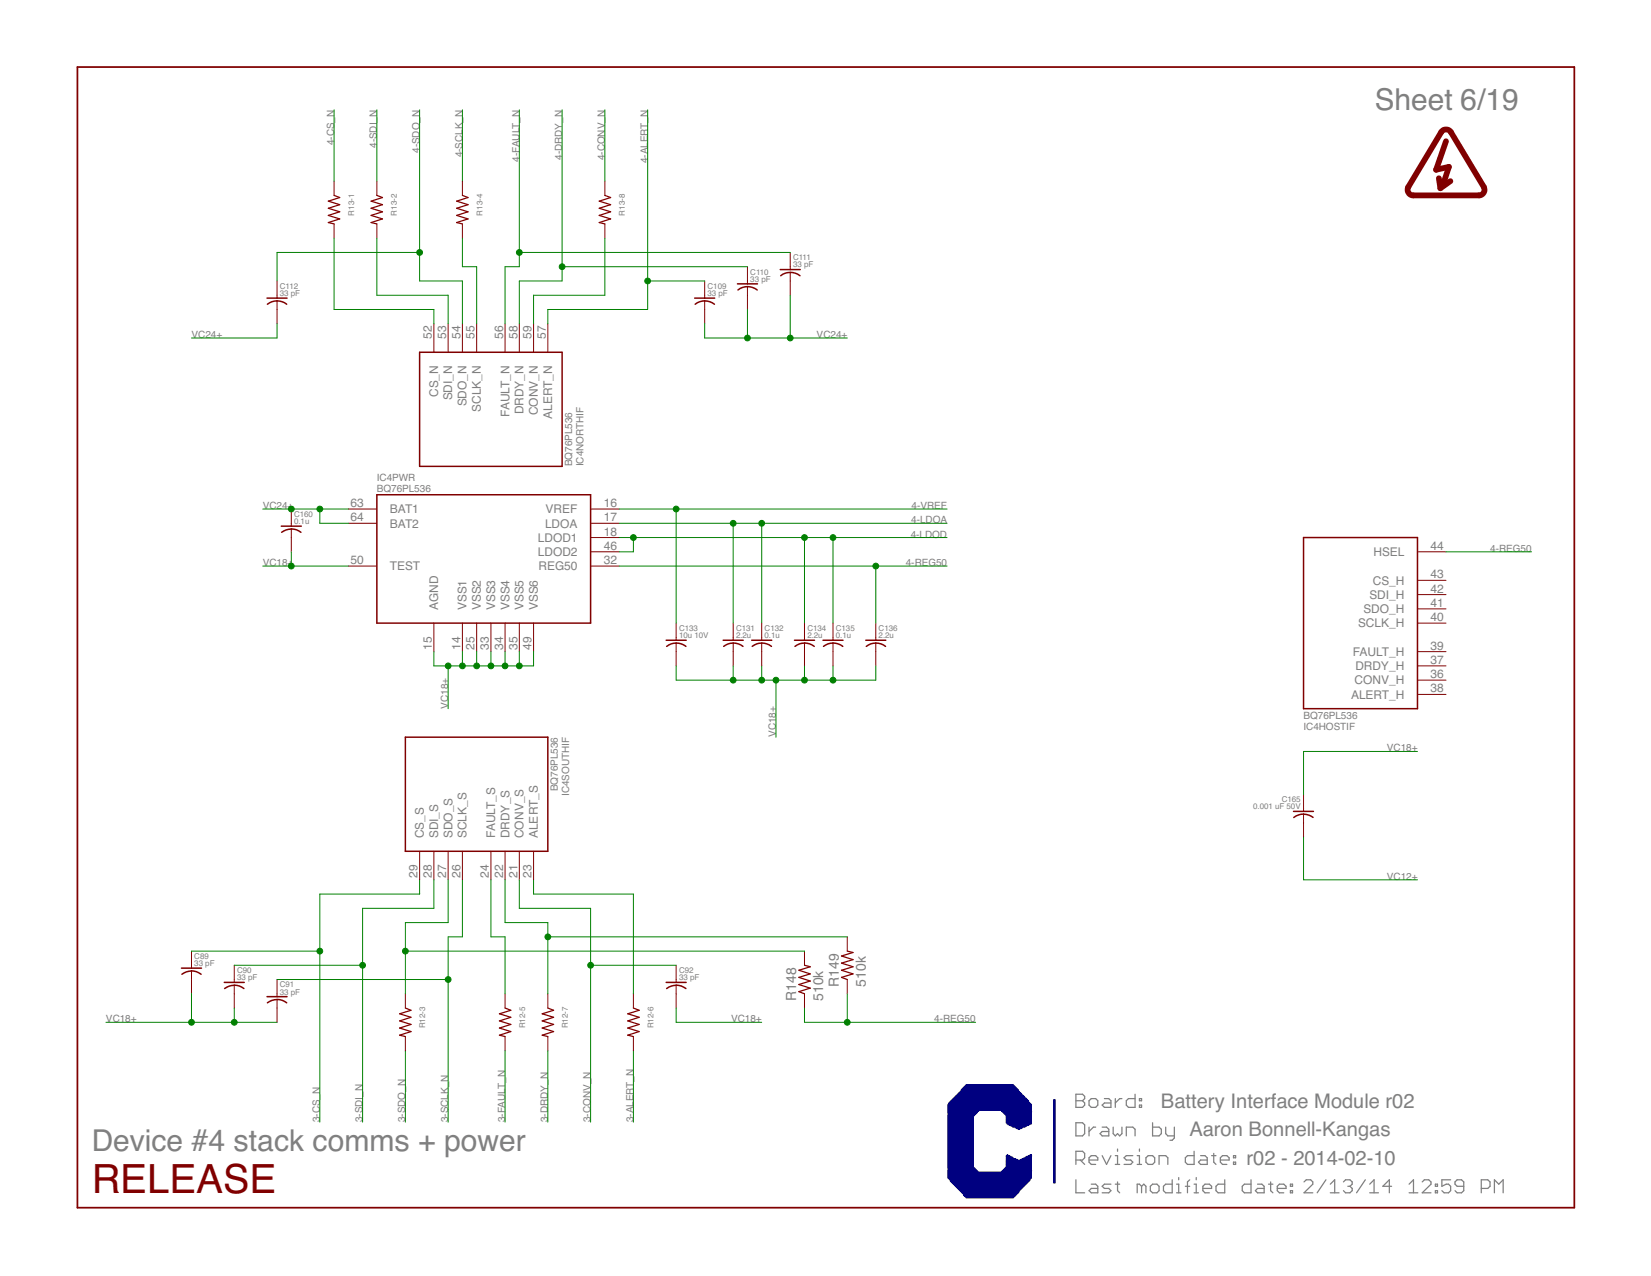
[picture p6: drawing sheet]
<svg xmlns="http://www.w3.org/2000/svg" width="279mm" height="216mm" viewBox="0 0 279 216" stroke-linecap="round" stroke-linejoin="round" font-family="sans-serif">
<defs><g id="words">
<text font-size="6.8" fill="#800000" x="15.5" y="201.9">RELEASE</text>
<g font-size="5.1" fill="#808080">
<text x="232.7" y="18.6">Sheet 6/19</text>
<text x="15.5" y="194.7">Device #4 stack comms + power</text>
</g>
<g font-size="3.4" fill="#808080">
<text x="196.5" y="187.5">Battery Interface Module r02</text>
<text x="201.3" y="192.3">Aaron Bonnell-Kangas</text>
<text x="210.9" y="197.1">r02 - 2014-02-10</text>
</g>
<g font-size="2.4" fill="#808080">
<text x="142" y="167" transform="rotate(-90 142 167)">R149</text>
<text x="146.5" y="167" transform="rotate(-90 146.5 167)">510k</text>
<text x="134.7" y="169.4" transform="rotate(-90 134.7 169.4)">R148</text>
<text x="139.3" y="169.4" transform="rotate(-90 139.3 169.4)">510k</text>
</g>
<g font-size="2" fill="#808080">
<text x="73.1" y="57.4" transform="rotate(-90 73.1 57.4)">52</text>
<text x="75.5" y="57.4" transform="rotate(-90 75.5 57.4)">53</text>
<text x="77.9" y="57.4" transform="rotate(-90 77.9 57.4)">54</text>
<text x="80.3" y="57.4" transform="rotate(-90 80.3 57.4)">55</text>
<text x="85.1" y="57.4" transform="rotate(-90 85.1 57.4)">56</text>
<text x="87.6" y="57.4" transform="rotate(-90 87.6 57.4)">58</text>
<text x="90" y="57.4" transform="rotate(-90 90 57.4)">59</text>
<text x="92.4" y="57.4" transform="rotate(-90 92.4 57.4)">57</text>
<text x="74.1" y="67.2" transform="rotate(-90 74.1 67.2)">CS_N</text>
<text x="76.5" y="67.7" transform="rotate(-90 76.5 67.7)">SDI_N</text>
<text x="79" y="68.7" transform="rotate(-90 79 68.7)">SDO_N</text>
<text x="81.4" y="69.7" transform="rotate(-90 81.4 69.7)">SCLK_N</text>
<text x="86.2" y="70.6" transform="rotate(-90 86.2 70.6)">FAULT_N</text>
<text x="88.6" y="70.1" transform="rotate(-90 88.6 70.1)">DRDY_N</text>
<text x="91" y="70.3" transform="rotate(-90 91 70.3)">CONV_N</text>
<text x="93.4" y="70.9" transform="rotate(-90 93.4 70.9)">ALERT_N</text>
<text x="59.3" y="85.8">63</text>
<text x="59.3" y="88.2">64</text>
<text x="66" y="86.9">BAT1</text>
<text x="66" y="89.3">BAT2</text>
<text x="92.2" y="89.3">LDOA</text>
<text x="92.3" y="86.9">VREF</text>
<text x="102.2" y="85.8">16</text>
<text x="102.2" y="88.2">17</text>
<text x="59.3" y="95.4">50</text>
<text x="91" y="91.7">LDOD1</text>
<text x="91" y="94.1">LDOD2</text>
<text x="102.2" y="90.6">18</text>
<text x="102.2" y="93">46</text>
<text x="102.2" y="95.4">32</text>
<text x="232.4" y="94.1">HSEL</text>
<text x="242.1" y="93">44</text>
<text x="66" y="96.5">TEST</text>
<text x="91.1" y="96.5">REG50</text>
<text x="231.8" y="101.3">SDI_H</text>
<text x="232.3" y="98.9">CS_H</text>
<text x="242.1" y="100.3">42</text>
<text x="242.1" y="97.9">43</text>
<text x="74.1" y="103.2" transform="rotate(-90 74.1 103.2)">AGND</text>
<text x="79" y="103.2" transform="rotate(-90 79 103.2)">VSS1</text>
<text x="81.4" y="103.2" transform="rotate(-90 81.4 103.2)">VSS2</text>
<text x="83.8" y="103.2" transform="rotate(-90 83.8 103.2)">VSS3</text>
<text x="86.2" y="103.2" transform="rotate(-90 86.2 103.2)">VSS4</text>
<text x="88.6" y="103.2" transform="rotate(-90 88.6 103.2)">VSS5</text>
<text x="91" y="103.2" transform="rotate(-90 91 103.2)">VSS6</text>
<text x="229.8" y="106.2">SCLK_H</text>
<text x="230.7" y="103.7">SDO_H</text>
<text x="242.1" y="105.1">40</text>
<text x="242.1" y="102.7">41</text>
<text x="73.1" y="109.9" transform="rotate(-90 73.1 109.9)">15</text>
<text x="77.9" y="109.9" transform="rotate(-90 77.9 109.9)">14</text>
<text x="80.3" y="109.9" transform="rotate(-90 80.3 109.9)">25</text>
<text x="82.7" y="109.9" transform="rotate(-90 82.7 109.9)">33</text>
<text x="85.1" y="109.9" transform="rotate(-90 85.1 109.9)">34</text>
<text x="87.6" y="109.9" transform="rotate(-90 87.6 109.9)">35</text>
<text x="90" y="109.9" transform="rotate(-90 90 109.9)">49</text>
<text x="228.9" y="111">FAULT_H</text>
<text x="229.4" y="113.4">DRDY_H</text>
<text x="242.1" y="112.3">37</text>
<text x="242.1" y="109.9">39</text>
<text x="228.6" y="118.2">ALERT_H</text>
<text x="229.2" y="115.8">CONV_H</text>
<text x="242.1" y="114.7">36</text>
<text x="242.1" y="117.2">38</text>
<text x="71.7" y="141.8" transform="rotate(-90 71.7 141.8)">CS_S</text>
<text x="74.1" y="141.8" transform="rotate(-90 74.1 141.8)">SDI_S</text>
<text x="76.6" y="141.8" transform="rotate(-90 76.6 141.8)">SDO_S</text>
<text x="79" y="141.8" transform="rotate(-90 79 141.8)">SCLK_S</text>
<text x="83.8" y="141.8" transform="rotate(-90 83.8 141.8)">FAULT_S</text>
<text x="86.2" y="141.8" transform="rotate(-90 86.2 141.8)">DRDY_S</text>
<text x="88.6" y="141.8" transform="rotate(-90 88.6 141.8)">CONV_S</text>
<text x="91" y="141.8" transform="rotate(-90 91 141.8)">ALERT_S</text>
<text x="70.7" y="148.5" transform="rotate(-90 70.7 148.5)">29</text>
<text x="73.1" y="148.5" transform="rotate(-90 73.1 148.5)">28</text>
<text x="75.5" y="148.5" transform="rotate(-90 75.5 148.5)">27</text>
<text x="77.9" y="148.5" transform="rotate(-90 77.9 148.5)">26</text>
<text x="82.7" y="148.5" transform="rotate(-90 82.7 148.5)">24</text>
<text x="85.1" y="148.5" transform="rotate(-90 85.1 148.5)">22</text>
<text x="87.6" y="148.5" transform="rotate(-90 87.6 148.5)">21</text>
<text x="90" y="148.5" transform="rotate(-90 90 148.5)">23</text>
</g>
<g font-size="1.7" fill="#808080">
<text x="56.5" y="24.6" transform="rotate(-90 56.5 24.6)">4-CS_N</text>
<text x="63.8" y="25" transform="rotate(-90 63.8 25)">4-SDI_N</text>
<text x="71" y="25.9" transform="rotate(-90 71 25.9)">4-SDO_N</text>
<text x="78.2" y="26.6" transform="rotate(-90 78.2 26.6)">4-SCLK_N</text>
<text x="87.9" y="27.4" transform="rotate(-90 87.9 27.4)">4-FAULT_N</text>
<text x="95.1" y="27" transform="rotate(-90 95.1 27)">4-DRDY_N</text>
<text x="102.4" y="27.1" transform="rotate(-90 102.4 27.1)">4-CONV_N</text>
<text x="109.6" y="27.6" transform="rotate(-90 109.6 27.6)">4-ALERT_N</text>
<text x="32.4" y="57.2">VC24+</text>
<text x="138.2" y="57.2">VC24+</text>
<text x="63.8" y="83.2">BQ76PL536</text>
<text x="63.8" y="81.3">IC4PWR</text>
<text x="96.8" y="78.9" transform="rotate(-90 96.8 78.9)">BQ76PL536</text>
<text x="98.8" y="78.9" transform="rotate(-90 98.8 78.9)">IC4NORTHIF</text>
<text x="44.5" y="86.1">VC24+</text>
<text x="154.2" y="88.5">4-LDOA</text>
<text x="154.3" y="86.1">4-VREF</text>
<text x="44.5" y="95.8">VC18+</text>
<text x="153.3" y="95.8">4-REG50</text>
<text x="154.1" y="91">4-LDOD</text>
<text x="252.2" y="93.4">4-REG50</text>
<text x="75.8" y="119.9" transform="rotate(-90 75.8 119.9)">VC18+</text>
<text x="131.3" y="124.7" transform="rotate(-90 131.3 124.7)">VC18+</text>
<text x="220.6" y="121.6">BQ76PL536</text>
<text x="220.6" y="123.5">IC4HOSTIF</text>
<text x="234.7" y="127.1">VC18+</text>
<text x="94.4" y="133.9" transform="rotate(-90 94.4 133.9)">BQ76PL536</text>
<text x="96.3" y="134.7" transform="rotate(-90 96.3 134.7)">IC4SOUTHIF</text>
<text x="234.7" y="148.9">VC12+</text>
<text x="17.9" y="173">VC18+</text>
<text x="123.7" y="173">VC18+</text>
<text x="158.1" y="173">4-REG50</text>
<text x="54.1" y="189.9" transform="rotate(-90 54.1 189.9)">3-CS_N</text>
<text x="61.4" y="189.9" transform="rotate(-90 61.4 189.9)">3-SDI_N</text>
<text x="68.6" y="189.9" transform="rotate(-90 68.6 189.9)">3-SDO_N</text>
<text x="75.8" y="189.9" transform="rotate(-90 75.8 189.9)">3-SCLK_N</text>
<text x="85.5" y="189.9" transform="rotate(-90 85.5 189.9)">3-FAULT_N</text>
<text x="92.7" y="189.9" transform="rotate(-90 92.7 189.9)">3-DRDY_N</text>
<text x="100" y="189.9" transform="rotate(-90 100 189.9)">3-CONV_N</text>
<text x="107.2" y="189.9" transform="rotate(-90 107.2 189.9)">3-ALERT_N</text>
</g>
<g font-size="1.4" fill="#808080">
<text x="59.9" y="36.5" transform="rotate(-90 59.9 36.5)">R13-1</text>
<text x="67.2" y="36.5" transform="rotate(-90 67.2 36.5)">R13-2</text>
<text x="81.6" y="36.5" transform="rotate(-90 81.6 36.5)">R13-4</text>
<text x="105.8" y="36.5" transform="rotate(-90 105.8 36.5)">R13-8</text>
<text x="127" y="47.7">33 pF</text>
<text x="127" y="46.5">C110</text>
<text x="134.2" y="45.2">33 pF</text>
<text x="134.2" y="44">C111</text>
<text x="47.4" y="50.1">33 pF</text>
<text x="47.4" y="48.9">C112</text>
<text x="119.7" y="50.1">33 pF</text>
<text x="119.7" y="48.9">C109</text>
<text x="49.8" y="88.7">0.1u</text>
<text x="49.8" y="87.5">C160</text>
<text x="114.9" y="108">10u 10V</text>
<text x="114.9" y="106.8">C133</text>
<text x="124.6" y="108">2.2u</text>
<text x="124.6" y="106.8">C131</text>
<text x="129.4" y="108">0.1u</text>
<text x="129.4" y="106.8">C132</text>
<text x="136.6" y="108">2.2u</text>
<text x="136.6" y="106.8">C134</text>
<text x="141.5" y="108">0.1u</text>
<text x="141.5" y="106.8">C135</text>
<text x="148.7" y="108">2.2u</text>
<text x="148.7" y="106.8">C136</text>
<text x="212.1" y="136.9">0.001 uF 50V</text>
<text x="216.9" y="135.7">C165</text>
<text x="32.9" y="163.5">33 pF</text>
<text x="32.9" y="162.2">C89</text>
<text x="40.1" y="165.9">33 pF</text>
<text x="40.1" y="164.7">C90</text>
<text x="47.4" y="167.1">C91</text>
<text x="114.9" y="165.9">33 pF</text>
<text x="114.9" y="164.7">C92</text>
<text x="47.4" y="168.3">33 pF</text>
<text x="72" y="174" transform="rotate(-90 72 174)">R12-3</text>
<text x="88.9" y="174" transform="rotate(-90 88.9 174)">R12-5</text>
<text x="96.1" y="174" transform="rotate(-90 96.1 174)">R12-7</text>
<text x="110.6" y="174" transform="rotate(-90 110.6 174)">R12-6</text>
</g>
</g></defs>
<g fill="#808080" stroke="#808080" stroke-width=".21">
<path d="M182.1 185.1v2.3z"/>
<path d="M182.1 185.1h1.1z"/>
<path d="M183.2 185.1l.4 .4z"/>
<path d="M183.6 185.5v.4z"/>
<path d="M183.6 185.9l-.4 .3z"/>
<path d="M183.2 186.2l.4 .4z"/>
<path d="M183.6 186.6v.4z"/>
<path d="M183.6 187l-.4 .4z"/>
<path d="M182.1 187.4h1.1z"/>
<path d="M182.1 186.2h1.1z"/>
<path d="M184.7 187.4h.7z"/>
<path d="M185.8 187l-.4 .4z"/>
<path d="M185.8 186.2v.8z"/>
<path d="M185.4 185.9l.4 .3z"/>
<path d="M184.7 185.9h.7z"/>
<path d="M184.3 186.2l.4-.3z"/>
<path d="M184.3 186.2v.8z"/>
<path d="M184.3 187l.4 .4z"/>
<path d="M186.9 185.9h.7z"/>
<path d="M187.6 185.9l.4 .3z"/>
<path d="M188 186.2v1.2z"/>
<path d="M186.9 187.4h1.1z"/>
<path d="M186.5 187l.4 .4z"/>
<path d="M186.5 187l.4-.4z"/>
<path d="M186.9 186.6h1.1z"/>
<path d="M188.7 185.9v1.5z"/>
<path d="M188.7 186.6l.8-.7z"/>
<path d="M189.5 185.9h.4z"/>
<path d="M192.1 185.1v2.3z"/>
<path d="M191 187.4h1.1z"/>
<path d="M190.6 187l.4 .4z"/>
<path d="M190.6 186.2v.8z"/>
<path d="M190.6 186.2l.4-.3z"/>
<path d="M191 185.9h1.1z"/>
<path d="M192.8 185.9h.4z"/>
<path d="M193.2 185.9v.3z"/>
<path d="M192.8 186.2h.4z"/>
<path d="M192.8 185.9v.3z"/>
<path d="M192.8 187h.4z"/>
<path d="M193.2 187v.4z"/>
<path d="M192.8 187.4h.4z"/>
<path d="M192.8 187v.4z"/>
<path d="M182.1 194.8v2.2z"/>
<path d="M182.1 194.8h1.1z"/>
<path d="M183.2 194.8l.4 .4z"/>
<path d="M183.6 195.2v.7z"/>
<path d="M183.6 195.9l-.4 .4z"/>
<path d="M182.1 196.3h1.1z"/>
<path d="M182.8 196.3l.8 .7z"/>
<path d="M184.7 197h.7z"/>
<path d="M184.3 196.6l.4 .4z"/>
<path d="M184.3 195.9v.7z"/>
<path d="M184.3 195.9l.4-.4z"/>
<path d="M184.7 195.5h.7z"/>
<path d="M185.4 195.5l.4 .4z"/>
<path d="M185.8 195.9v.4z"/>
<path d="M184.3 196.3h1.5z"/>
<path d="M186.5 195.5l.8 1.5z"/>
<path d="M188 195.5l-.7 1.5z"/>
<path d="M188.7 195.5h.4z"/>
<path d="M189.1 195.5v1.5z"/>
<path d="M188.7 197h.8z"/>
<path d="M189.1 194.4v.4z"/>
<path d="M190.2 197h1.1z"/>
<path d="M191.7 196.6l-.4 .4z"/>
<path d="M191.3 196.3l.4 .3z"/>
<path d="M190.6 196.3h.7z"/>
<path d="M190.2 195.9l.4 .4z"/>
<path d="M190.2 195.9l.4-.4z"/>
<path d="M190.6 195.5h1.1z"/>
<path d="M192.4 195.5h.4z"/>
<path d="M192.8 195.5v1.5z"/>
<path d="M192.4 197h.8z"/>
<path d="M192.8 194.4v.4z"/>
<path d="M194.3 197h.8z"/>
<path d="M195.4 196.6l-.3 .4z"/>
<path d="M195.4 195.9v.7z"/>
<path d="M195.1 195.5l.3 .4z"/>
<path d="M194.3 195.5h.8z"/>
<path d="M193.9 195.9l.4-.4z"/>
<path d="M193.9 195.9v.7z"/>
<path d="M193.9 196.6l.4 .4z"/>
<path d="M196.2 195.5v1.5z"/>
<path d="M196.2 195.5h1.1z"/>
<path d="M197.3 195.5l.3 .4z"/>
<path d="M197.6 195.9v1.1z"/>
<path d="M202.1 194.8v2.2z"/>
<path d="M201 197h1.1z"/>
<path d="M200.6 196.6l.4 .4z"/>
<path d="M200.6 195.9v.7z"/>
<path d="M200.6 195.9l.4-.4z"/>
<path d="M201 195.5h1.1z"/>
<path d="M203.2 195.5h.7z"/>
<path d="M203.9 195.5l.4 .4z"/>
<path d="M204.3 195.9v1.1z"/>
<path d="M203.2 197h1.1z"/>
<path d="M202.8 196.6l.4 .4z"/>
<path d="M202.8 196.6l.4-.3z"/>
<path d="M203.2 196.3h1.1z"/>
<path d="M205.4 195.2v1.4z"/>
<path d="M205.4 196.6l.4 .4z"/>
<path d="M205 195.5h.8z"/>
<path d="M206.9 197h.7z"/>
<path d="M206.5 196.6l.4 .4z"/>
<path d="M206.5 195.9v.7z"/>
<path d="M206.9 195.5l-.4 .4z"/>
<path d="M206.9 195.5h.7z"/>
<path d="M207.6 195.5l.4 .4z"/>
<path d="M208 195.9v.4z"/>
<path d="M206.5 196.3h1.5z"/>
<path d="M208.7 195.5h.4z"/>
<path d="M209.1 195.5v.4z"/>
<path d="M208.7 195.9h.4z"/>
<path d="M208.7 195.5v.4z"/>
<path d="M208.7 196.6h.4z"/>
<path d="M209.1 196.6v.4z"/>
<path d="M208.7 197h.4z"/>
<path d="M208.7 196.6v.4z"/>
<path d="M182.1 199.6v2.2z"/>
<path d="M182.1 201.8h1.5z"/>
<path d="M184.7 200.4h.7z"/>
<path d="M185.4 200.4l.4 .3z"/>
<path d="M185.8 200.7v1.1z"/>
<path d="M184.7 201.8h1.1z"/>
<path d="M184.3 201.5l.4 .3z"/>
<path d="M184.3 201.5l.4-.4z"/>
<path d="M184.7 201.1h1.1z"/>
<path d="M186.5 201.8h1.1z"/>
<path d="M187.6 201.8l.4-.3z"/>
<path d="M187.6 201.1l.4 .4z"/>
<path d="M186.9 201.1h.7z"/>
<path d="M186.5 200.7l.4 .4z"/>
<path d="M186.5 200.7l.4-.3z"/>
<path d="M186.9 200.4h1.1z"/>
<path d="M189.1 200v1.5z"/>
<path d="M189.1 201.5l.4 .3z"/>
<path d="M188.7 200.4h.8z"/>
<path d="M192.4 200.4v1.4z"/>
<path d="M192.4 200.4h.4z"/>
<path d="M192.8 200.4l.4 .3z"/>
<path d="M193.2 200.7v1.1z"/>
<path d="M193.2 200.7l.4-.3z"/>
<path d="M193.6 200.4l.3 .3z"/>
<path d="M193.9 200.7v1.1z"/>
<path d="M195.1 201.8h.7z"/>
<path d="M195.8 201.8l.4-.3z"/>
<path d="M196.2 200.7v.8z"/>
<path d="M195.8 200.4l.4 .3z"/>
<path d="M195.1 200.4h.7z"/>
<path d="M194.7 200.7l.4-.3z"/>
<path d="M194.7 200.7v.8z"/>
<path d="M194.7 201.5l.4 .3z"/>
<path d="M198.4 199.6v2.2z"/>
<path d="M197.3 201.8h1.1z"/>
<path d="M196.9 201.5l.4 .3z"/>
<path d="M196.9 200.7v.8z"/>
<path d="M196.9 200.7l.4-.3z"/>
<path d="M197.3 200.4h1.1z"/>
<path d="M199.1 200.4h.4z"/>
<path d="M199.5 200.4v1.4z"/>
<path d="M199.1 201.8h.8z"/>
<path d="M199.5 199.2v.4z"/>
<path d="M201 200v1.8z"/>
<path d="M201 200l.3-.4z"/>
<path d="M200.6 200.7h.7z"/>
<path d="M202.1 200.4h.3z"/>
<path d="M202.4 200.4v1.4z"/>
<path d="M202.1 201.8h.7z"/>
<path d="M202.4 199.2v.4z"/>
<path d="M203.9 201.8h.8z"/>
<path d="M203.6 201.5l.3 .3z"/>
<path d="M203.6 200.7v.8z"/>
<path d="M203.6 200.7l.3-.3z"/>
<path d="M203.9 200.4h.8z"/>
<path d="M204.7 200.4l.3 .3z"/>
<path d="M205 200.7v.4z"/>
<path d="M203.6 201.1h1.4z"/>
<path d="M207.3 199.6v2.2z"/>
<path d="M206.1 201.8h1.2z"/>
<path d="M205.8 201.5l.3 .3z"/>
<path d="M205.8 200.7v.8z"/>
<path d="M205.8 200.7l.3-.3z"/>
<path d="M206.1 200.4h1.2z"/>
<path d="M211.7 199.6v2.2z"/>
<path d="M210.6 201.8h1.1z"/>
<path d="M210.2 201.5l.4 .3z"/>
<path d="M210.2 200.7v.8z"/>
<path d="M210.2 200.7l.4-.3z"/>
<path d="M210.6 200.4h1.1z"/>
<path d="M212.8 200.4h.8z"/>
<path d="M213.6 200.4l.3 .3z"/>
<path d="M213.9 200.7v1.1z"/>
<path d="M212.8 201.8h1.1z"/>
<path d="M212.4 201.5l.4 .3z"/>
<path d="M212.8 201.1l-.4 .4z"/>
<path d="M212.8 201.1h1.1z"/>
<path d="M215 200v1.5z"/>
<path d="M215 201.5l.4 .3z"/>
<path d="M214.7 200.4h.7z"/>
<path d="M216.5 201.8h.8z"/>
<path d="M216.2 201.5l.3 .3z"/>
<path d="M216.2 200.7v.8z"/>
<path d="M216.2 200.7l.3-.3z"/>
<path d="M216.5 200.4h.8z"/>
<path d="M217.3 200.4l.3 .3z"/>
<path d="M217.6 200.7v.4z"/>
<path d="M216.2 201.1h1.4z"/>
<path d="M218.4 200.4h.3z"/>
<path d="M218.7 200.4v.3z"/>
<path d="M218.4 200.7h.3z"/>
<path d="M218.4 200.4v.3z"/>
<path d="M218.4 201.5h.3z"/>
<path d="M218.7 201.5v.3z"/>
<path d="M218.4 201.8h.3z"/>
<path d="M218.4 201.5v.3z"/>
<path d="M220.7 201.8h1.5z"/>
<path d="M220.7 201.8l1.5-1.4z"/>
<path d="M222.2 200v.4z"/>
<path d="M221.8 199.6l.4 .4z"/>
<path d="M221.1 199.6h.7z"/>
<path d="M220.7 200l.4-.4z"/>
<path d="M224.4 199.6l-1.5 2.2z"/>
<path d="M225.1 200.4l.8-.8z"/>
<path d="M225.9 199.6v2.2z"/>
<path d="M225.1 201.8h1.5z"/>
<path d="M227.4 200l.3-.4z"/>
<path d="M227.7 199.6h.8z"/>
<path d="M228.5 199.6l.3 .4z"/>
<path d="M228.8 200v.4z"/>
<path d="M228.5 200.7l.3-.3z"/>
<path d="M228.1 200.7h.4z"/>
<path d="M228.5 200.7l.3 .4z"/>
<path d="M228.8 201.1v.4z"/>
<path d="M228.5 201.8l.3-.3z"/>
<path d="M227.7 201.8h.8z"/>
<path d="M227.4 201.5l.3 .3z"/>
<path d="M231.1 199.6l-1.5 2.2z"/>
<path d="M231.8 200.4l.7-.8z"/>
<path d="M232.5 199.6v2.2z"/>
<path d="M231.8 201.8h1.5z"/>
<path d="M235.1 199.6v2.2z"/>
<path d="M235.1 199.6l-1.1 1.1z"/>
<path d="M234 200.7h1.5z"/>
<path d="M238.5 200.4l.7-.8z"/>
<path d="M239.2 199.6v2.2z"/>
<path d="M238.5 201.8h1.4z"/>
<path d="M240.7 201.8h1.5z"/>
<path d="M240.7 201.8l1.5-1.4z"/>
<path d="M242.2 200v.4z"/>
<path d="M241.8 199.6l.4 .4z"/>
<path d="M241 199.6h.8z"/>
<path d="M241 199.6l-.3 .4z"/>
<path d="M242.9 200.4h.4z"/>
<path d="M243.3 200.4v.3z"/>
<path d="M242.9 200.7h.4z"/>
<path d="M242.9 200.4v.3z"/>
<path d="M242.9 201.5h.4z"/>
<path d="M243.3 201.5v.3z"/>
<path d="M242.9 201.8h.4z"/>
<path d="M242.9 201.5v.3z"/>
<path d="M244 199.6h1.5z"/>
<path d="M244 199.6v1.1z"/>
<path d="M244 200.7l.8-.3z"/>
<path d="M244.8 200.4h.3z"/>
<path d="M245.1 200.4l.4 .3z"/>
<path d="M245.5 200.7v.8z"/>
<path d="M245.5 201.5l-.4 .3z"/>
<path d="M244.4 201.8h.7z"/>
<path d="M244 201.5l.4 .3z"/>
<path d="M246.2 201.5l.4 .3z"/>
<path d="M246.6 201.8h.7z"/>
<path d="M247.3 201.8l.4-.3z"/>
<path d="M247.7 200v1.5z"/>
<path d="M247.3 199.6l.4 .4z"/>
<path d="M246.6 199.6h.7z"/>
<path d="M246.6 199.6l-.4 .4z"/>
<path d="M246.2 200v.4z"/>
<path d="M246.2 200.4l.4 .3z"/>
<path d="M246.6 200.7h1.1z"/>
<path d="M250.7 199.6v2.2z"/>
<path d="M250.7 199.6h1.1z"/>
<path d="M251.8 199.6l.4 .4z"/>
<path d="M252.2 200v.7z"/>
<path d="M251.8 201.1l.4-.4z"/>
<path d="M250.7 201.1h1.1z"/>
<path d="M252.9 199.6v2.2z"/>
<path d="M252.9 199.6l.7 .8z"/>
<path d="M253.6 200.4l.8-.8z"/>
<path d="M254.4 199.6v2.2z"/>
<path d="M182.1 190v2.2z"/>
<path d="M182.1 192.2h1.1z"/>
<path d="M183.6 191.8l-.4 .4z"/>
<path d="M183.6 190.3v1.5z"/>
<path d="M183.2 190l.4 .3z"/>
<path d="M182.1 190h1.1z"/>
<path d="M184.3 190.7v1.5z"/>
<path d="M185 190.7l-.7 .8z"/>
<path d="M185 190.7h.4z"/>
<path d="M186.5 190.7h.8z"/>
<path d="M187.3 190.7l.3 .4z"/>
<path d="M187.6 191.1v1.1z"/>
<path d="M186.5 192.2h1.1z"/>
<path d="M186.2 191.8l.3 .4z"/>
<path d="M186.2 191.8l.3-.3z"/>
<path d="M186.5 191.5h1.1z"/>
<path d="M188.4 190.7v1.1z"/>
<path d="M188.4 191.8l.3 .4z"/>
<path d="M188.7 192.2l.4-.4z"/>
<path d="M189.1 191.8l.4 .4z"/>
<path d="M189.5 192.2l.4-.4z"/>
<path d="M189.9 190.7v1.1z"/>
<path d="M190.6 190.7v1.5z"/>
<path d="M190.6 190.7h1.1z"/>
<path d="M191.7 190.7l.4 .4z"/>
<path d="M192.1 191.1v1.1z"/>
<path d="M195.1 190v2.2z"/>
<path d="M195.1 192.2h1.1z"/>
<path d="M196.2 192.2l.3-.4z"/>
<path d="M196.5 191.1v.7z"/>
<path d="M196.2 190.7l.3 .4z"/>
<path d="M195.1 190.7h1.1z"/>
<path d="M197.3 190.7v1.1z"/>
<path d="M197.3 191.8l.3 .4z"/>
<path d="M197.6 192.2h1.1z"/>
<path d="M198.7 190.7v1.9z"/>
<path d="M198.7 192.6l-.3 .3z"/>
<path d="M198 192.9h.4z"/>
</g>
<g fill="#800000" stroke="#800000" stroke-width=".3">
<path d="M13.1 11.3v193z"/>
<path d="M13.1 204.3h253.3z"/>
<path d="M266.4 11.3v193z"/>
<path d="M13.1 11.3h253.3z"/>
</g>
<g fill="#800000" stroke="#800000" stroke-width=".17">
<path d="M239.9 115.1h4.8z"/>
<path d="M239.9 112.7h4.8z"/>
<path d="M239.9 110.3h4.8z"/>
<path d="M239.9 105.4h4.8z"/>
<path d="M239.9 103h4.8z"/>
<path d="M239.9 100.6h4.8z"/>
<path d="M239.9 98.2h4.8z"/>
<path d="M239.9 93.4h4.8z"/>
<path d="M239.9 117.5h4.8z"/>
<path d="M90.3 54.8v4.8z"/>
<path d="M87.9 54.8v4.8z"/>
<path d="M85.5 54.8v4.8z"/>
<path d="M80.7 54.8v4.8z"/>
<path d="M78.3 54.8v4.8z"/>
<path d="M75.8 54.8v4.8z"/>
<path d="M73.4 54.8v4.8z"/>
<path d="M92.7 54.8v4.8z"/>
<path d="M78.3 105.4v4.9z"/>
<path d="M73.4 105.4v4.9z"/>
<path d="M99.9 86.1h4.9z"/>
<path d="M99.9 88.5h4.9z"/>
<path d="M99.9 91h4.9z"/>
<path d="M80.7 105.4v4.9z"/>
<path d="M83.1 105.4v4.9z"/>
<path d="M85.5 105.4v4.9z"/>
<path d="M87.9 105.4v4.9z"/>
<path d="M99.9 93.4h4.9z"/>
<path d="M90.3 105.4v4.9z"/>
<path d="M58.9 86.1h4.9z"/>
<path d="M58.9 88.5h4.9z"/>
<path d="M99.9 95.8h4.9z"/>
<path d="M58.9 95.8h4.9z"/>
<path d="M87.9 144v4.9z"/>
<path d="M85.5 144v4.9z"/>
<path d="M83.1 144v4.9z"/>
<path d="M78.3 144v4.9z"/>
<path d="M75.8 144v4.9z"/>
<path d="M73.4 144v4.9z"/>
<path d="M71 144v4.9z"/>
<path d="M90.3 144v4.9z"/>
<path d="M32.4 164.3v1.4z"/>
<path d="M32.4 160.9v2.4z"/>
<path d="M32.4 165.7v2.4z"/>
<path d="M32.4 163.3v.5z"/>
<path d="M39.6 166.7v1.4z"/>
<path d="M39.6 163.3v2.4z"/>
<path d="M39.6 168.1v2.5z"/>
<path d="M39.6 165.7v.5z"/>
<path d="M46.9 169.1v1.5z"/>
<path d="M46.9 165.7v2.4z"/>
<path d="M46.9 170.6v2.4z"/>
<path d="M46.9 168.1v.5z"/>
<path d="M114.4 166.7v1.4z"/>
<path d="M114.4 163.3v2.4z"/>
<path d="M114.4 168.1v2.5z"/>
<path d="M114.4 165.7v.5z"/>
<path d="M119.3 50.9v1.5z"/>
<path d="M119.3 47.5v2.5z"/>
<path d="M119.3 52.4v2.4z"/>
<path d="M119.3 50v.4z"/>
<path d="M126.5 48.5v1.5z"/>
<path d="M126.5 45.1v2.4z"/>
<path d="M126.5 50v2.4z"/>
<path d="M126.5 47.5v.5z"/>
<path d="M133.7 46.1v1.4z"/>
<path d="M133.7 42.7v2.4z"/>
<path d="M133.7 47.5v2.5z"/>
<path d="M133.7 45.1v.5z"/>
<path d="M46.9 50.9v1.5z"/>
<path d="M46.9 47.5v2.5z"/>
<path d="M46.9 52.4v2.4z"/>
<path d="M46.9 50v.4z"/>
<path d="M56.5 37.9v2.4z"/>
<path d="M56.5 30.6v2.5z"/>
<path d="M63.8 37.9v2.4z"/>
<path d="M63.8 30.6v2.5z"/>
<path d="M78.3 37.9v2.4z"/>
<path d="M78.3 30.6v2.5z"/>
<path d="M102.4 37.9v2.4z"/>
<path d="M102.4 30.6v2.5z"/>
<path d="M68.6 175.4v2.4z"/>
<path d="M68.6 168.1v2.5z"/>
<path d="M85.5 175.4v2.4z"/>
<path d="M85.5 168.1v2.5z"/>
<path d="M107.2 175.4v2.4z"/>
<path d="M107.2 168.1v2.5z"/>
<path d="M92.7 175.4v2.4z"/>
<path d="M92.7 168.1v2.5z"/>
<path d="M124.1 108.8v1.5z"/>
<path d="M124.1 105.4v2.4z"/>
<path d="M124.1 110.3v2.4z"/>
<path d="M124.1 107.8v.5z"/>
<path d="M128.9 108.8v1.5z"/>
<path d="M128.9 105.4v2.4z"/>
<path d="M128.9 110.3v2.4z"/>
<path d="M128.9 107.8v.5z"/>
<path d="M114.4 108.8v1.5z"/>
<path d="M114.4 105.4v2.4z"/>
<path d="M114.4 110.3v2.4z"/>
<path d="M114.4 107.8v.5z"/>
<path d="M136.1 108.8v1.5z"/>
<path d="M136.1 105.4v2.4z"/>
<path d="M136.1 110.3v2.4z"/>
<path d="M136.1 107.8v.5z"/>
<path d="M141 108.8v1.5z"/>
<path d="M141 105.4v2.4z"/>
<path d="M141 110.3v2.4z"/>
<path d="M141 107.8v.5z"/>
<path d="M148.2 108.8v1.5z"/>
<path d="M148.2 105.4v2.4z"/>
<path d="M148.2 110.3v2.4z"/>
<path d="M148.2 107.8v.5z"/>
<path d="M49.3 89.5v1.5z"/>
<path d="M49.3 86.1v2.4z"/>
<path d="M49.3 91v2.4z"/>
<path d="M49.3 88.5v.5z"/>
<path d="M220.6 137.8v1.4z"/>
<path d="M220.6 134.4v2.4z"/>
<path d="M220.6 139.2v2.4z"/>
<path d="M220.6 136.8v.5z"/>
<path d="M136.1 160.9v2.4z"/>
<path d="M136.1 168.1v2.5z"/>
<path d="M143.4 158.5v2.4z"/>
<path d="M143.4 165.7v2.4z"/>
</g>
<g fill="#800000" stroke="#800000" stroke-width=".25">
<path d="M220.6 119.9h19.3z"/>
<path d="M239.9 91v28.9z"/>
<path d="M220.6 91h19.3z"/>
<path d="M220.6 91v28.9z"/>
<path d="M95.1 59.6v19.3z"/>
<path d="M71 59.6h24.1z"/>
<path d="M71 59.6v19.3z"/>
<path d="M71 78.9h24.1z"/>
<path d="M63.8 83.7v21.7z"/>
<path d="M63.8 105.4h36.1z"/>
<path d="M99.9 83.7v21.7z"/>
<path d="M63.8 83.7h36.1z"/>
<path d="M92.7 124.7v19.3z"/>
<path d="M68.6 144h24.1z"/>
<path d="M68.6 124.7v19.3z"/>
<path d="M68.6 124.7h24.1z"/>
<path d="M30.7 163.8h1.7z"/>
<path d="M32.4 163.8h1.7z"/>
<path d="M38 166.2h1.6z"/>
<path d="M39.6 166.2h1.7z"/>
<path d="M45.2 168.6h1.7z"/>
<path d="M46.9 168.6h1.7z"/>
<path d="M112.7 166.2h1.7z"/>
<path d="M114.4 166.2h1.7z"/>
<path d="M117.6 50.4h1.7z"/>
<path d="M119.3 50.4h1.6z"/>
<path d="M124.8 48h1.7z"/>
<path d="M126.5 48h1.7z"/>
<path d="M132 45.6h1.7z"/>
<path d="M133.7 45.6h1.7z"/>
<path d="M45.2 50.4h1.7z"/>
<path d="M46.9 50.4h1.7z"/>
<path d="M122.4 108.3h1.7z"/>
<path d="M124.1 108.3h1.7z"/>
<path d="M127.2 108.3h1.7z"/>
<path d="M128.9 108.3h1.7z"/>
<path d="M112.7 108.3h1.7z"/>
<path d="M114.4 108.3h1.7z"/>
<path d="M134.5 108.3h1.6z"/>
<path d="M136.1 108.3h1.7z"/>
<path d="M139.3 108.3h1.7z"/>
<path d="M141 108.3h1.7z"/>
<path d="M146.5 108.3h1.7z"/>
<path d="M148.2 108.3h1.7z"/>
<path d="M47.6 89h1.7z"/>
<path d="M49.3 89h1.7z"/>
<path d="M220.6 137.3h1.7z"/>
<path d="M218.9 137.3h1.7z"/>
</g>
<g fill="none" stroke="#800000" stroke-width=".25">
<path d="M45.3 51.5a2.61 2.61 0 0 1 3.2 0M117.6 51.5a2.61 2.61 0 0 1 3.3 0M124.9 49.1a2.61 2.61 0 0 1 3.2 0M133.7 46.1a2.72 2.72 0 0 1 1.7 .6M133.7 46.1a2.42 2.42 0 0 0-1.6 .6M49.3 89.5a2.6 2.6 0 0 1 1.6 .6M49.3 89.5a2.76 2.76 0 0 0-1.6 .6M112.8 109.4a2.61 2.61 0 0 1 3.3 0M122.5 109.4a2.61 2.61 0 0 1 3.2 0M127.3 109.4a2.61 2.61 0 0 1 3.3 0M134.5 109.4a2.61 2.61 0 0 1 3.3 0M139.4 109.4a2.61 2.61 0 0 1 3.2 0"/>
<path d="M146.6 109.4a2.61 2.61 0 0 1 3.3 0M222.2 138.3a2.65 2.65 0 0 0-3.3 0M30.8 164.8a2.61 2.61 0 0 1 3.2 0M38 167.3a2.61 2.61 0 0 1 3.3 0M45.3 169.7a2.61 2.61 0 0 1 3.2 0M112.8 167.3a2.61 2.61 0 0 1 3.3 0"/>
</g>
<g fill="#800000" stroke="#800000" stroke-width=".21">
<path d="M56.5 33.1l1 .3z"/>
<path d="M55.6 34l1.9-.6z"/>
<path d="M55.6 34l1.9 .6z"/>
<path d="M55.6 35.2l1.9-.6z"/>
<path d="M55.6 35.2l1.9 .6z"/>
<path d="M55.6 36.4l1.9-.6z"/>
<path d="M55.6 36.4l1.9 .6z"/>
<path d="M55.6 37.7l1.9-.7z"/>
<path d="M55.6 37.7l.9 .2z"/>
<path d="M63.8 33.1l.9 .3z"/>
<path d="M62.8 34l1.9-.6z"/>
<path d="M62.8 34l1.9 .6z"/>
<path d="M62.8 35.2l1.9-.6z"/>
<path d="M62.8 35.2l1.9 .6z"/>
<path d="M62.8 36.4l1.9-.6z"/>
<path d="M62.8 36.4l1.9 .6z"/>
<path d="M62.8 37.7l1.9-.7z"/>
<path d="M62.8 37.7l1 .2z"/>
<path d="M78.3 33.1l.9 .3z"/>
<path d="M77.3 34l1.9-.6z"/>
<path d="M77.3 34l1.9 .6z"/>
<path d="M77.3 35.2l1.9-.6z"/>
<path d="M77.3 35.2l1.9 .6z"/>
<path d="M77.3 36.4l1.9-.6z"/>
<path d="M77.3 36.4l1.9 .6z"/>
<path d="M77.3 37.7l1.9-.7z"/>
<path d="M77.3 37.7l1 .2z"/>
<path d="M102.4 33.1l.9 .3z"/>
<path d="M101.4 34l1.9-.6z"/>
<path d="M101.4 34l1.9 .6z"/>
<path d="M101.4 35.2l1.9-.6z"/>
<path d="M101.4 35.2l1.9 .6z"/>
<path d="M101.4 36.4l1.9-.6z"/>
<path d="M101.4 36.4l1.9 .6z"/>
<path d="M101.4 37.7l1.9-.7z"/>
<path d="M101.4 37.7l1 .2z"/>
<path d="M68.6 170.6l1 .3z"/>
<path d="M67.6 171.5l2-.6z"/>
<path d="M67.6 171.5l2 .6z"/>
<path d="M67.6 172.7l2-.6z"/>
<path d="M67.6 172.7l2 .6z"/>
<path d="M67.6 173.9l2-.6z"/>
<path d="M67.6 173.9l2 .6z"/>
<path d="M67.6 175.2l2-.7z"/>
<path d="M67.6 175.2l1 .2z"/>
<path d="M85.5 170.6l.9 .3z"/>
<path d="M84.5 171.5l1.9-.6z"/>
<path d="M84.5 171.5l1.9 .6z"/>
<path d="M84.5 172.7l1.9-.6z"/>
<path d="M84.5 172.7l1.9 .6z"/>
<path d="M84.5 173.9l1.9-.6z"/>
<path d="M84.5 173.9l1.9 .6z"/>
<path d="M84.5 175.2l1.9-.7z"/>
<path d="M84.5 175.2l1 .2z"/>
<path d="M107.2 170.6l1 .3z"/>
<path d="M106.2 171.5l2-.6z"/>
<path d="M106.2 171.5l2 .6z"/>
<path d="M106.2 172.7l2-.6z"/>
<path d="M106.2 172.7l2 .6z"/>
<path d="M106.2 173.9l2-.6z"/>
<path d="M106.2 173.9l2 .6z"/>
<path d="M106.2 175.2l2-.7z"/>
<path d="M106.2 175.2l1 .2z"/>
<path d="M92.7 170.6l1 .3z"/>
<path d="M91.8 171.5l1.9-.6z"/>
<path d="M91.8 171.5l1.9 .6z"/>
<path d="M91.8 172.7l1.9-.6z"/>
<path d="M91.8 172.7l1.9 .6z"/>
<path d="M91.8 173.9l1.9-.6z"/>
<path d="M91.8 173.9l1.9 .6z"/>
<path d="M91.8 175.2l1.9-.7z"/>
<path d="M91.8 175.2l.9 .2z"/>
<path d="M135.2 167.8l.9 .3z"/>
<path d="M135.2 167.8l1.9-.6z"/>
<path d="M135.2 166.6l1.9 .6z"/>
<path d="M135.2 166.6l1.9-.6z"/>
<path d="M135.2 165.4l1.9 .6z"/>
<path d="M135.2 165.4l1.9-.6z"/>
<path d="M135.2 164.2l1.9 .6z"/>
<path d="M135.2 164.2l1.9-.6z"/>
<path d="M136.1 163.3l1 .3z"/>
<path d="M142.4 165.4l1 .3z"/>
<path d="M142.4 165.4l2-.6z"/>
<path d="M142.4 164.2l2 .6z"/>
<path d="M142.4 164.2l2-.6z"/>
<path d="M142.4 163l2 .6z"/>
<path d="M142.4 163l2-.6z"/>
<path d="M142.4 161.8l2 .6z"/>
<path d="M142.4 161.8l2-.6z"/>
<path d="M143.4 160.9l1 .3z"/>
</g>
<path d="M238.3 31.6a.96 .96 0 0 0 .9 1.5M243.9 22.4a.97 .97 0 0 1 1.6 0M251.1 31.6a.96 .96 0 0 1-.8 1.5" fill="none" stroke="#800000" stroke-width=".97"/>
<g fill="#800000" stroke="#800000" stroke-width=".97">
<path d="M243.9 22.4l-5.6 9.2z"/>
<path d="M239.2 33.1h11.1z"/>
<path d="M245.5 22.4l5.6 9.2z"/>
<path d="M244.7 23.9l-1.7 4.8z"/>
<path d="M243 28.7l2.2-.5z"/>
<path d="M245.2 28.2l-1 2.9z"/>
<path d="M243.8 31.9l1.6-1.3z"/>
<path d="M243.5 30.2l.3 1.7z"/>
</g>
<g fill="#008000" stroke="#008000" stroke-width=".17">
<path d="M83.1 148.9v9.6z"/>
<path d="M83.1 158.5h2.4z"/>
<path d="M85.5 158.5v9.6z"/>
<path d="M78.3 148.9v9.6z"/>
<path d="M75.8 158.5h2.5z"/>
<path d="M75.8 158.5v7.2z"/>
<path d="M46.9 165.7h28.9z"/>
<path d="M75.8 165.7v24.2z"/>
<path d="M90.3 148.9v2.4z"/>
<path d="M90.3 151.3h16.9z"/>
<path d="M107.2 151.3v16.8z"/>
<path d="M87.9 148.9v4.8z"/>
<path d="M87.9 153.7h12z"/>
<path d="M99.9 153.7v9.6z"/>
<path d="M99.9 163.3h14.5z"/>
<path d="M99.9 163.3v26.6z"/>
<path d="M85.5 148.9v7.2z"/>
<path d="M85.5 156.1h7.2z"/>
<path d="M92.7 156.1v2.4z"/>
<path d="M92.7 158.5v9.6z"/>
<path d="M92.7 158.5h50.7z"/>
<path d="M75.8 148.9v7.2z"/>
<path d="M68.6 156.1h7.2z"/>
<path d="M68.6 156.1v4.8z"/>
<path d="M68.6 160.9v7.2z"/>
<path d="M68.6 160.9h67.5z"/>
<path d="M73.4 148.9v4.8z"/>
<path d="M61.4 153.7h12z"/>
<path d="M61.4 153.7v9.6z"/>
<path d="M39.6 163.3h21.8z"/>
<path d="M61.4 163.3v26.6z"/>
<path d="M71 148.9v2.4z"/>
<path d="M54.1 151.3h16.9z"/>
<path d="M54.1 151.3v9.6z"/>
<path d="M32.4 160.9h21.7z"/>
<path d="M54.1 160.9v29z"/>
<path d="M107.2 177.8v12.1z"/>
<path d="M92.7 177.8v12.1z"/>
<path d="M85.5 177.8v12.1z"/>
<path d="M68.6 177.8v12.1z"/>
<path d="M92.7 52.4v2.4z"/>
<path d="M92.7 52.4h16.9z"/>
<path d="M109.6 47.5v4.9z"/>
<path d="M109.6 18.6v28.9z"/>
<path d="M109.6 47.5h9.7z"/>
<path d="M90.3 50v4.8z"/>
<path d="M90.3 50h12.1z"/>
<path d="M102.4 40.3v9.7z"/>
<path d="M87.9 47.5v7.3z"/>
<path d="M87.9 47.5h7.2z"/>
<path d="M95.1 45.1v2.4z"/>
<path d="M95.1 18.6v26.5z"/>
<path d="M95.1 45.1h31.4z"/>
<path d="M85.5 45.1v9.7z"/>
<path d="M85.5 45.1h2.4z"/>
<path d="M87.9 42.7v2.4z"/>
<path d="M87.9 18.6v24.1z"/>
<path d="M87.9 42.7h45.8z"/>
<path d="M80.7 45.1v9.7z"/>
<path d="M78.3 45.1h2.4z"/>
<path d="M78.3 40.3v4.8z"/>
<path d="M78.3 47.5v7.3z"/>
<path d="M71 47.5h7.3z"/>
<path d="M71 42.7v4.8z"/>
<path d="M71 18.6v24.1z"/>
<path d="M46.9 42.7v4.8z"/>
<path d="M46.9 42.7h24.1z"/>
<path d="M75.8 50v4.8z"/>
<path d="M63.8 50h12z"/>
<path d="M63.8 40.3v9.7z"/>
<path d="M73.4 52.4v2.4z"/>
<path d="M56.5 52.4h16.9z"/>
<path d="M56.5 40.3v12.1z"/>
<path d="M63.8 18.6v12z"/>
<path d="M78.3 18.6v12z"/>
<path d="M102.4 18.6v12z"/>
<path d="M56.5 18.6v12z"/>
<path d="M54.1 88.5h4.8z"/>
<path d="M54.1 86.1v2.4z"/>
<path d="M54.1 86.1h4.8z"/>
<path d="M49.3 86.1h4.8z"/>
<path d="M44.5 86.1h4.8z"/>
<path d="M46.9 54.8v2.4z"/>
<path d="M32.4 57.2h14.5z"/>
<path d="M119.3 54.8v2.4z"/>
<path d="M119.3 57.2h7.2z"/>
<path d="M126.5 57.2h7.2z"/>
<path d="M133.7 57.2h9.7z"/>
<path d="M126.5 52.4v4.8z"/>
<path d="M133.7 50v7.2z"/>
<path d="M104.8 86.1h9.6z"/>
<path d="M114.4 86.1v19.3z"/>
<path d="M114.4 86.1h45.9z"/>
<path d="M104.8 88.5h19.3z"/>
<path d="M124.1 88.5h4.8z"/>
<path d="M128.9 88.5h31.4z"/>
<path d="M128.9 88.5v16.9z"/>
<path d="M124.1 88.5v16.9z"/>
<path d="M104.8 91h2.4z"/>
<path d="M104.8 93.4h2.4z"/>
<path d="M107.2 91v2.4z"/>
<path d="M107.2 91h28.9z"/>
<path d="M136.1 91h4.9z"/>
<path d="M141 91h19.3z"/>
<path d="M141 91v14.4z"/>
<path d="M136.1 91v14.4z"/>
<path d="M104.8 95.8h43.4z"/>
<path d="M148.2 95.8h12.1z"/>
<path d="M148.2 95.8v9.6z"/>
<path d="M244.7 93.4h14.5z"/>
<path d="M136.1 170.6v2.4z"/>
<path d="M136.1 173h7.3z"/>
<path d="M143.4 173h21.7z"/>
<path d="M143.4 168.1v4.9z"/>
<path d="M114.4 112.7v2.4z"/>
<path d="M114.4 115.1h9.7z"/>
<path d="M124.1 115.1h4.8z"/>
<path d="M128.9 115.1h2.4z"/>
<path d="M131.3 115.1h4.8z"/>
<path d="M136.1 115.1h4.9z"/>
<path d="M141 115.1h7.2z"/>
<path d="M148.2 112.7v2.4z"/>
<path d="M141 112.7v2.4z"/>
<path d="M136.1 112.7v2.4z"/>
<path d="M128.9 112.7v2.4z"/>
<path d="M124.1 112.7v2.4z"/>
<path d="M131.3 115.1v9.6z"/>
<path d="M90.3 110.3v2.4z"/>
<path d="M87.9 112.7h2.4z"/>
<path d="M85.5 112.7h2.4z"/>
<path d="M83.1 112.7h2.4z"/>
<path d="M80.7 112.7h2.4z"/>
<path d="M78.3 112.7h2.4z"/>
<path d="M75.8 112.7h2.5z"/>
<path d="M73.4 112.7h2.4z"/>
<path d="M73.4 110.3v2.4z"/>
<path d="M78.3 110.3v2.4z"/>
<path d="M80.7 110.3v2.4z"/>
<path d="M83.1 110.3v2.4z"/>
<path d="M85.5 110.3v2.4z"/>
<path d="M87.9 110.3v2.4z"/>
<path d="M75.8 112.7v7.2z"/>
<path d="M49.3 95.8h9.6z"/>
<path d="M44.5 95.8h4.8z"/>
<path d="M49.3 93.4v2.4z"/>
<path d="M220.6 127.1v7.3z"/>
<path d="M220.6 127.1h19.3z"/>
<path d="M39.6 173h7.3z"/>
<path d="M32.4 173h7.2z"/>
<path d="M17.9 173h14.5z"/>
<path d="M32.4 168.1v4.9z"/>
<path d="M39.6 170.6v2.4z"/>
<path d="M114.4 170.6v2.4z"/>
<path d="M114.4 173h14.5z"/>
<path d="M220.6 141.6v7.3z"/>
<path d="M220.6 148.9h19.3z"/>
<circle cx="75.8" cy="165.7" r=".49"/>
<circle cx="99.9" cy="163.3" r=".49"/>
<circle cx="92.7" cy="158.5" r=".49"/>
<circle cx="68.6" cy="160.9" r=".49"/>
<circle cx="61.4" cy="163.3" r=".49"/>
<circle cx="54.1" cy="160.9" r=".49"/>
<circle cx="109.6" cy="47.5" r=".49"/>
<circle cx="95.1" cy="45.1" r=".49"/>
<circle cx="87.9" cy="42.7" r=".49"/>
<circle cx="71" cy="42.7" r=".49"/>
<circle cx="54.1" cy="86.1" r=".49"/>
<circle cx="49.3" cy="86.1" r=".49"/>
<circle cx="126.5" cy="57.2" r=".49"/>
<circle cx="133.7" cy="57.2" r=".49"/>
<circle cx="114.4" cy="86.1" r=".49"/>
<circle cx="128.9" cy="88.5" r=".49"/>
<circle cx="124.1" cy="88.5" r=".49"/>
<circle cx="107.2" cy="91" r=".49"/>
<circle cx="141" cy="91" r=".49"/>
<circle cx="136.1" cy="91" r=".49"/>
<circle cx="148.2" cy="95.8" r=".49"/>
<circle cx="143.4" cy="173" r=".49"/>
<circle cx="141" cy="115.1" r=".49"/>
<circle cx="136.1" cy="115.1" r=".49"/>
<circle cx="128.9" cy="115.1" r=".49"/>
<circle cx="124.1" cy="115.1" r=".49"/>
<circle cx="131.3" cy="115.1" r=".49"/>
<circle cx="78.3" cy="112.7" r=".49"/>
<circle cx="80.7" cy="112.7" r=".49"/>
<circle cx="83.1" cy="112.7" r=".49"/>
<circle cx="85.5" cy="112.7" r=".49"/>
<circle cx="87.9" cy="112.7" r=".49"/>
<circle cx="75.8" cy="112.7" r=".49"/>
<circle cx="49.3" cy="95.8" r=".49"/>
<circle cx="32.4" cy="173" r=".49"/>
<circle cx="39.6" cy="173" r=".49"/>
</g>
<g fill="#000080" stroke="#000080" stroke-width=".17">
<path d="M163.5 202.6h8v.1h-8z"/>
<path d="M163.4 202.4h8.2v.2h-8.2z"/>
<path d="M163.2 202.3h8.6v.1h-8.6z"/>
<path d="M163.1 202.2h8.8v.1h-8.8z"/>
<path d="M163.1 202h8.9v.2h-8.9z"/>
<path d="M163 201.9h9.1v.1h-9.1z"/>
<path d="M162.8 201.8h9.5v.1h-9.5z"/>
<path d="M162.7 201.6h9.7v.2h-9.7z"/>
<path d="M162.6 201.5h9.8v.1h-9.8z"/>
<path d="M162.4 201.4h10.2v.1h-10.2z"/>
<path d="M162.3 201.2h10.4v.2h-10.4z"/>
<path d="M162.2 201.1h10.6v.1h-10.6z"/>
<path d="M162 201h11v.1h-11z"/>
<path d="M161.9 200.9h11.2v.1h-11.2z"/>
<path d="M161.8 200.7h11.4v.1h-11.4z"/>
<path d="M161.6 200.6h11.8v.1h-11.8z"/>
<path d="M161.5 200.4h12v.2h-12z"/>
<path d="M161.4 200.3h12.2v.1h-12.2z"/>
<path d="M161.2 200.2h12.6v.1h-12.6z"/>
<path d="M161.1 200h12.8v.2h-12.8z"/>
<path d="M178.3 200h.3v.2h-.3z"/>
<path d="M161 199.9h13v.1h-13z"/>
<path d="M178.3 199.9h.3v.1h-.3z"/>
<path d="M160.8 199.8h13.4v.1h-13.4z"/>
<path d="M178.3 199.8h.3v.1h-.3z"/>
<path d="M160.8 199.6h13.5v.2h-13.5z"/>
<path d="M178.3 199.6h.3v.2h-.3z"/>
<path d="M160.7 199.5h13.6v.1h-13.6z"/>
<path d="M178.3 199.5h.3v.1h-.3z"/>
<path d="M160.6 199.4h13.8v.1h-13.8z"/>
<path d="M178.3 199.4h.3v.1h-.3z"/>
<path d="M160.4 199.2h14.2v.2h-14.2z"/>
<path d="M178.3 199.2h.3v.2h-.3z"/>
<path d="M160.4 199.1h14.2v.1h-14.2z"/>
<path d="M178.3 199.1h.3v.1h-.3z"/>
<path d="M160.4 199h14.2v.1h-14.2z"/>
<path d="M178.3 199h.3v.1h-.3z"/>
<path d="M160.4 198.8h14.2v.2h-14.2z"/>
<path d="M178.3 198.8h.3v.2h-.3z"/>
<path d="M160.4 198.7h14.2v.1h-14.2z"/>
<path d="M178.3 198.7h.3v.1h-.3z"/>
<path d="M160.4 198.6h14.2v.1h-14.2z"/>
<path d="M178.3 198.6h.3v.1h-.3z"/>
<path d="M160.4 198.4h14.2v.2h-14.2z"/>
<path d="M178.3 198.4h.3v.2h-.3z"/>
<path d="M160.4 198.3h14.2v.1h-14.2z"/>
<path d="M178.3 198.3h.3v.1h-.3z"/>
<path d="M160.4 198.2h5.1v.1h-5.1z"/>
<path d="M169.5 198.2h5.1v.1h-5.1z"/>
<path d="M178.3 198.2h.3v.1h-.3z"/>
<path d="M160.4 198h5v.2h-5z"/>
<path d="M169.6 198h5v.2h-5z"/>
<path d="M178.3 198h.3v.2h-.3z"/>
<path d="M160.4 197.9h4.8v.1h-4.8z"/>
<path d="M169.8 197.9h4.8v.1h-4.8z"/>
<path d="M178.3 197.9h.3v.1h-.3z"/>
<path d="M160.4 197.8h4.7v.1h-4.7z"/>
<path d="M169.9 197.8h4.7v.1h-4.7z"/>
<path d="M178.3 197.8h.3v.1h-.3z"/>
<path d="M160.4 197.6h4.6v.2h-4.6z"/>
<path d="M170 197.6h4.6v.2h-4.6z"/>
<path d="M178.3 197.6h.3v.2h-.3z"/>
<path d="M160.4 197.5h4.4v.1h-4.4z"/>
<path d="M170.2 197.5h4.4v.1h-4.4z"/>
<path d="M178.3 197.5h.3v.1h-.3z"/>
<path d="M160.4 197.4h4.3v.1h-4.3z"/>
<path d="M170.3 197.4h4.3v.1h-4.3z"/>
<path d="M178.3 197.4h.3v.1h-.3z"/>
<path d="M160.4 197.3h4.3v.1h-4.3z"/>
<path d="M170.3 197.3h4.3v.1h-4.3z"/>
<path d="M178.3 197.3h.3v.1h-.3z"/>
<path d="M160.4 197.1h4.3v.1h-4.3z"/>
<path d="M170.3 197.1h4.3v.1h-4.3z"/>
<path d="M178.3 197.1h.3v.1h-.3z"/>
<path d="M160.4 197h4.3v.1h-4.3z"/>
<path d="M170.3 197h4.3v.1h-4.3z"/>
<path d="M178.3 197h.3v.1h-.3z"/>
<path d="M160.4 196.8h4.3v.2h-4.3z"/>
<path d="M170.3 196.8h4.3v.2h-4.3z"/>
<path d="M178.3 196.8h.3v.2h-.3z"/>
<path d="M160.4 196.7h4.3v.1h-4.3z"/>
<path d="M170.3 196.7h4.3v.1h-4.3z"/>
<path d="M178.3 196.7h.3v.1h-.3z"/>
<path d="M160.4 196.6h4.3v.1h-4.3z"/>
<path d="M170.3 196.6h4.3v.1h-4.3z"/>
<path d="M178.3 196.6h.3v.1h-.3z"/>
<path d="M160.4 196.4h4.3v.2h-4.3z"/>
<path d="M170.3 196.4h4.3v.2h-4.3z"/>
<path d="M178.3 196.4h.3v.2h-.3z"/>
<path d="M160.4 196.3h4.3v.1h-4.3z"/>
<path d="M170.3 196.3h4.3v.1h-4.3z"/>
<path d="M178.3 196.3h.3v.1h-.3z"/>
<path d="M160.4 196.2h4.3v.1h-4.3z"/>
<path d="M170.3 196.2h1.9v.1h-1.9z"/>
<path d="M172.7 196.2h1.9v.1h-1.9z"/>
<path d="M178.3 196.2h.3v.1h-.3z"/>
<path d="M160.4 196h4.3v.2h-4.3z"/>
<path d="M170.3 196h1.6v.2h-1.6z"/>
<path d="M173 196h1.6v.2h-1.6z"/>
<path d="M178.3 196h.3v.2h-.3z"/>
<path d="M160.4 195.9h4.3v.1h-4.3z"/>
<path d="M170.3 195.9h1.2v.1h-1.2z"/>
<path d="M173.2 195.9h1.4v.1h-1.4z"/>
<path d="M178.3 195.9h.3v.1h-.3z"/>
<path d="M160.4 195.8h4.3v.1h-4.3z"/>
<path d="M170.3 195.8h1.1v.1h-1.1z"/>
<path d="M173.5 195.8h1.1v.1h-1.1z"/>
<path d="M178.3 195.8h.3v.1h-.3z"/>
<path d="M160.4 195.6h4.3v.2h-4.3z"/>
<path d="M170.3 195.6h.8v.2h-.8z"/>
<path d="M173.8 195.6h.8v.2h-.8z"/>
<path d="M178.3 195.6h.3v.2h-.3z"/>
<path d="M160.4 195.5h4.3v.1h-4.3z"/>
<path d="M170.3 195.5h.5v.1h-.5z"/>
<path d="M174 195.5h.6v.1h-.6z"/>
<path d="M178.3 195.5h.3v.1h-.3z"/>
<path d="M160.4 195.4h4.3v.1h-4.3z"/>
<path d="M170.4 195.4h.2v.1h-.2z"/>
<path d="M174.3 195.4h.3v.1h-.3z"/>
<path d="M178.3 195.4h.3v.1h-.3z"/>
<path d="M160.4 195.2h4.3v.2h-4.3z"/>
<path d="M178.3 195.2h.3v.2h-.3z"/>
<path d="M160.4 195.1h4.3v.1h-4.3z"/>
<path d="M178.3 195.1h.3v.1h-.3z"/>
<path d="M160.4 195h4.3v.1h-4.3z"/>
<path d="M178.3 195h.3v.1h-.3z"/>
<path d="M160.4 194.8h4.3v.2h-4.3z"/>
<path d="M178.3 194.8h.3v.2h-.3z"/>
<path d="M160.4 194.7h4.3v.1h-4.3z"/>
<path d="M178.3 194.7h.3v.1h-.3z"/>
<path d="M160.4 194.6h4.3v.1h-4.3z"/>
<path d="M178.3 194.6h.3v.1h-.3z"/>
<path d="M160.4 194.4h4.3v.2h-4.3z"/>
<path d="M178.3 194.4h.3v.2h-.3z"/>
<path d="M160.4 194.3h4.3v.1h-4.3z"/>
<path d="M178.3 194.3h.3v.1h-.3z"/>
<path d="M160.4 194.2h4.3v.1h-4.3z"/>
<path d="M178.3 194.2h.3v.1h-.3z"/>
<path d="M160.4 194h4.3v.2h-4.3z"/>
<path d="M178.3 194h.3v.2h-.3z"/>
<path d="M160.4 193.9h4.3v.1h-4.3z"/>
<path d="M178.3 193.9h.3v.1h-.3z"/>
<path d="M160.4 193.8h4.3v.1h-4.3z"/>
<path d="M178.3 193.8h.3v.1h-.3z"/>
<path d="M160.4 193.7h4.3v.1h-4.3z"/>
<path d="M178.3 193.7h.3v.1h-.3z"/>
<path d="M160.4 193.5h4.3v.1h-4.3z"/>
<path d="M178.3 193.5h.3v.1h-.3z"/>
<path d="M160.4 193.4h4.3v.1h-4.3z"/>
<path d="M178.3 193.4h.3v.1h-.3z"/>
<path d="M160.4 193.3h4.3v.1h-4.3z"/>
<path d="M178.3 193.3h.3v.1h-.3z"/>
<path d="M160.4 193.1h4.3v.1h-4.3z"/>
<path d="M178.3 193.1h.3v.1h-.3z"/>
<path d="M160.4 193h4.3v.1h-4.3z"/>
<path d="M178.3 193h.3v.1h-.3z"/>
<path d="M160.4 192.8h4.3v.2h-4.3z"/>
<path d="M178.3 192.8h.3v.2h-.3z"/>
<path d="M160.4 192.7h4.3v.1h-4.3z"/>
<path d="M178.3 192.7h.3v.1h-.3z"/>
<path d="M160.4 192.6h4.3v.1h-4.3z"/>
<path d="M178.3 192.6h.3v.1h-.3z"/>
<path d="M160.4 192.4h4.3v.2h-4.3z"/>
<path d="M178.3 192.4h.3v.2h-.3z"/>
<path d="M160.4 192.3h4.3v.1h-4.3z"/>
<path d="M178.3 192.3h.3v.1h-.3z"/>
<path d="M160.4 192.2h4.3v.1h-4.3z"/>
<path d="M178.3 192.2h.3v.1h-.3z"/>
<path d="M160.4 192h4.3v.2h-4.3z"/>
<path d="M178.3 192h.3v.2h-.3z"/>
<path d="M160.4 191.9h4.3v.1h-4.3z"/>
<path d="M178.3 191.9h.3v.1h-.3z"/>
<path d="M160.4 191.8h4.3v.1h-4.3z"/>
<path d="M178.3 191.8h.3v.1h-.3z"/>
<path d="M160.4 191.6h4.3v.2h-4.3z"/>
<path d="M178.3 191.6h.3v.2h-.3z"/>
<path d="M160.4 191.5h4.3v.1h-4.3z"/>
<path d="M178.3 191.5h.3v.1h-.3z"/>
<path d="M160.4 191.4h4.3v.1h-4.3z"/>
<path d="M178.3 191.4h.3v.1h-.3z"/>
<path d="M160.4 191.2h4.3v.2h-4.3z"/>
<path d="M178.3 191.2h.3v.2h-.3z"/>
<path d="M160.4 191.1h4.3v.1h-4.3z"/>
<path d="M178.3 191.1h.3v.1h-.3z"/>
<path d="M160.4 191h4.3v.1h-4.3z"/>
<path d="M172.3 191h.3v.1h-.3z"/>
<path d="M178.3 191h.3v.1h-.3z"/>
<path d="M160.4 190.8h4.3v.2h-4.3z"/>
<path d="M172 190.8h.8v.2h-.8z"/>
<path d="M178.3 190.8h.3v.2h-.3z"/>
<path d="M160.4 190.7h4.3v.1h-4.3z"/>
<path d="M171.8 190.7h1.3v.1h-1.3z"/>
<path d="M178.3 190.7h.3v.1h-.3z"/>
<path d="M160.4 190.6h4.3v.1h-4.3z"/>
<path d="M171.4 190.6h2.1v.1h-2.1z"/>
<path d="M178.3 190.6h.3v.1h-.3z"/>
<path d="M160.4 190.4h4.3v.2h-4.3z"/>
<path d="M171.1 190.4h2.7v.2h-2.7z"/>
<path d="M178.3 190.4h.3v.2h-.3z"/>
<path d="M160.4 190.3h4.3v.1h-4.3z"/>
<path d="M170.8 190.3h3.2v.1h-3.2z"/>
<path d="M178.3 190.3h.3v.1h-.3z"/>
<path d="M160.4 190.2h4.3v.1h-4.3z"/>
<path d="M170.6 190.2h3.7v.1h-3.7z"/>
<path d="M178.3 190.2h.3v.1h-.3z"/>
<path d="M160.4 190.1h4.3v.1h-4.3z"/>
<path d="M170.4 190.1h4.2v.1h-4.2z"/>
<path d="M178.3 190.1h.3v.1h-.3z"/>
<path d="M160.4 189.9h4.3v.1h-4.3z"/>
<path d="M170.3 189.9h4.3v.1h-4.3z"/>
<path d="M178.3 189.9h.3v.1h-.3z"/>
<path d="M160.4 189.8h4.3v.1h-4.3z"/>
<path d="M170.3 189.8h4.3v.1h-4.3z"/>
<path d="M178.3 189.8h.3v.1h-.3z"/>
<path d="M160.4 189.7h4.3v.1h-4.3z"/>
<path d="M170.3 189.7h4.3v.1h-4.3z"/>
<path d="M178.3 189.7h.3v.1h-.3z"/>
<path d="M160.4 189.5h4.3v.1h-4.3z"/>
<path d="M170.3 189.5h4.3v.1h-4.3z"/>
<path d="M178.3 189.5h.3v.1h-.3z"/>
<path d="M160.4 189.4h4.3v.1h-4.3z"/>
<path d="M170.3 189.4h4.3v.1h-4.3z"/>
<path d="M178.3 189.4h.3v.1h-.3z"/>
<path d="M160.4 189.3h4.3v.1h-4.3z"/>
<path d="M170.3 189.3h4.3v.1h-4.3z"/>
<path d="M178.3 189.3h.3v.1h-.3z"/>
<path d="M160.4 189.1h4.3v.1h-4.3z"/>
<path d="M170.3 189.1h4.3v.1h-4.3z"/>
<path d="M178.3 189.1h.3v.1h-.3z"/>
<path d="M160.4 189h4.3v.1h-4.3z"/>
<path d="M170.3 189h4.3v.1h-4.3z"/>
<path d="M178.3 189h.3v.1h-.3z"/>
<path d="M160.4 188.8h4.3v.2h-4.3z"/>
<path d="M170.3 188.8h4.3v.2h-4.3z"/>
<path d="M178.3 188.8h.3v.2h-.3z"/>
<path d="M160.4 188.7h4.4v.1h-4.4z"/>
<path d="M170.3 188.7h4.3v.1h-4.3z"/>
<path d="M178.3 188.7h.3v.1h-.3z"/>
<path d="M160.4 188.6h4.6v.1h-4.6z"/>
<path d="M170.2 188.6h4.4v.1h-4.4z"/>
<path d="M178.3 188.6h.3v.1h-.3z"/>
<path d="M160.4 188.4h4.7v.2h-4.7z"/>
<path d="M170 188.4h4.6v.2h-4.6z"/>
<path d="M178.3 188.4h.3v.2h-.3z"/>
<path d="M160.4 188.3h4.8v.1h-4.8z"/>
<path d="M169.9 188.3h4.7v.1h-4.7z"/>
<path d="M178.3 188.3h.3v.1h-.3z"/>
<path d="M160.4 188.2h5v.1h-5z"/>
<path d="M169.8 188.2h4.8v.1h-4.8z"/>
<path d="M178.3 188.2h.3v.1h-.3z"/>
<path d="M160.4 188h5v.2h-5z"/>
<path d="M169.6 188h5v.2h-5z"/>
<path d="M178.3 188h.3v.2h-.3z"/>
<path d="M160.4 187.9h5.2v.1h-5.2z"/>
<path d="M169.5 187.9h5.1v.1h-5.1z"/>
<path d="M178.3 187.9h.3v.1h-.3z"/>
<path d="M160.4 187.8h14.2v.1h-14.2z"/>
<path d="M178.3 187.8h.3v.1h-.3z"/>
<path d="M160.4 187.6h14.2v.2h-14.2z"/>
<path d="M178.3 187.6h.3v.2h-.3z"/>
<path d="M160.4 187.5h14.2v.1h-14.2z"/>
<path d="M178.3 187.5h.3v.1h-.3z"/>
<path d="M160.4 187.4h14.2v.1h-14.2z"/>
<path d="M178.3 187.4h.3v.1h-.3z"/>
<path d="M160.4 187.2h14.2v.2h-14.2z"/>
<path d="M178.3 187.2h.3v.2h-.3z"/>
<path d="M160.4 187.1h14.2v.1h-14.2z"/>
<path d="M178.3 187.1h.3v.1h-.3z"/>
<path d="M160.4 187h14.2v.1h-14.2z"/>
<path d="M178.3 187h.3v.1h-.3z"/>
<path d="M160.4 186.8h14.2v.2h-14.2z"/>
<path d="M178.3 186.8h.3v.2h-.3z"/>
<path d="M160.6 186.7h13.8v.1h-13.8z"/>
<path d="M178.3 186.7h.3v.1h-.3z"/>
<path d="M160.6 186.6h13.7v.1h-13.7z"/>
<path d="M178.3 186.6h.3v.1h-.3z"/>
<path d="M160.7 186.5h13.5v.1h-13.5z"/>
<path d="M178.3 186.5h.3v.1h-.3z"/>
<path d="M160.8 186.3h13.2v.1h-13.2z"/>
<path d="M178.3 186.3h.3v.1h-.3z"/>
<path d="M161 186.2h13v.1h-13z"/>
<path d="M178.3 186.2h.3v.1h-.3z"/>
<path d="M161.1 186.1h12.8v.1h-12.8z"/>
<path d="M178.3 186.1h.3v.1h-.3z"/>
<path d="M161.2 185.9h12.6v.1h-12.6z"/>
<path d="M161.4 185.8h12.2v.1h-12.2z"/>
<path d="M161.5 185.7h12v.1h-12z"/>
<path d="M161.6 185.5h11.8v.1h-11.8z"/>
<path d="M161.8 185.4h11.4v.1h-11.4z"/>
<path d="M161.9 185.3h11.2v.1h-11.2z"/>
<path d="M162 185.1h11v.2h-11z"/>
<path d="M162.2 185h10.6v.1h-10.6z"/>
<path d="M162.3 184.8h10.4v.2h-10.4z"/>
<path d="M162.4 184.7h10.2v.1h-10.2z"/>
<path d="M162.6 184.6h9.8v.1h-9.8z"/>
<path d="M162.7 184.4h9.6v.2h-9.6z"/>
<path d="M162.7 184.3h9.6v.1h-9.6z"/>
<path d="M162.8 184.2h9.3v.1h-9.3z"/>
<path d="M163 184h9v.2h-9z"/>
<path d="M163.1 183.9h8.8v.1h-8.8z"/>
<path d="M163.2 183.8h8.6v.1h-8.6z"/>
<path d="M163.4 183.6h8.2v.2h-8.2z"/>
<path d="M163.5 183.5h8v.1h-8z"/>
</g>
<use href="#words"/>
</svg>
